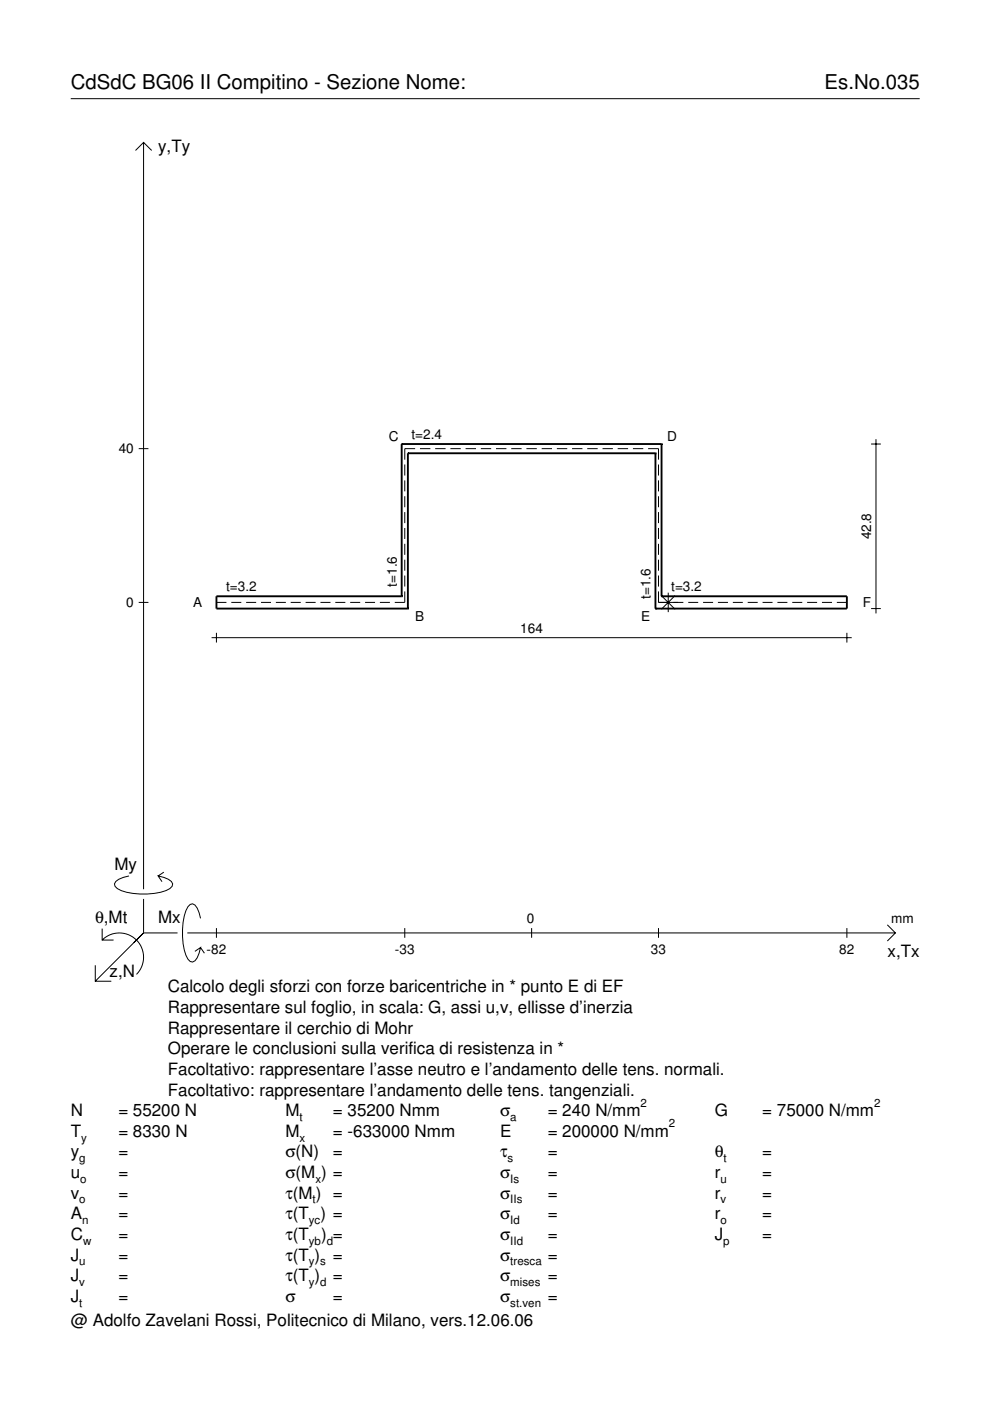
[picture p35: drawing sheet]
<svg xmlns="http://www.w3.org/2000/svg" width="210mm" height="297mm" viewBox="0 0 210 297" stroke-linecap="round" stroke-linejoin="round" font-family="sans-serif">
<defs><g id="words">
<g font-size="4.3">
<text x="15" y="18.9">CdSdC BG06 II Compitino - Sezione Nome:</text>
<text x="174.8" y="18.9">Es.No.035</text>
</g>
<g font-size="3.6">
<text x="33.5" y="32.3">y,Ty</text>
<text x="24.3" y="184.4">My</text>
<text x="20.1" y="195.7">θ,Mt</text>
<text x="33.5" y="195.7">Mx</text>
<text x="188.2" y="203">x,Tx</text>
<text x="23.2" y="207.1">z,N</text>
<text x="35.6" y="210.4">Calcolo degli sforzi con forze baricentriche in * punto E di EF</text>
<text x="35.6" y="214.8">Rappresentare sul foglio, in scala: G, assi u,v, ellisse d’inerzia</text>
<text x="35.6" y="219.2">Rappresentare il cerchio di Mohr</text>
<text x="35.6" y="223.5">Operare le conclusioni sulla verifica di resistenza in *</text>
<text x="35.6" y="227.9">Facoltativo: rappresentare l’asse neutro e l’andamento delle tens. normali.</text>
<text x="35.6" y="232.3">Facoltativo: rappresentare l’andamento delle tens. tangenziali.</text>
<text x="15" y="236.7">N</text>
<text x="25.1" y="236.7">= 55200 N</text>
<text x="60.5" y="236.7">M</text>
<text x="70.6" y="236.7">= 35200 Nmm</text>
<text x="106" y="236.7">σ</text>
<text x="116.1" y="236.7">= 240 N/mm</text>
<text x="151.5" y="236.7">G</text>
<text x="161.6" y="236.7">= 75000 N/mm</text>
<text x="15" y="245.4">y</text>
<text x="15" y="241">T</text>
<text x="25.1" y="241">= 8330 N</text>
<text x="25.1" y="245.4">=</text>
<text x="60.5" y="241">M</text>
<text x="60.5" y="245.4">σ(N)</text>
<text x="70.6" y="241">= -633000 Nmm</text>
<text x="70.6" y="245.4">=</text>
<text x="106" y="241">E</text>
<text x="106" y="245.4">τ</text>
<text x="116.1" y="241">= 200000 N/mm</text>
<text x="116.1" y="245.4">=</text>
<text x="151.5" y="245.4">θ</text>
<text x="161.6" y="245.4">=</text>
<text x="15" y="249.8">u</text>
<text x="25.1" y="249.8">=</text>
<text x="60.5" y="249.8">σ(M ) =</text>
<text x="106" y="249.8">σ</text>
<text x="116.1" y="249.8">=</text>
<text x="151.5" y="249.8">r</text>
<text x="161.6" y="249.8">=</text>
<text x="15" y="254.2">v</text>
<text x="25.1" y="254.2">=</text>
<text x="60.5" y="254.2">τ(M ) =</text>
<text x="106" y="254.2">σ</text>
<text x="116.1" y="254.2">=</text>
<text x="151.5" y="254.2">r</text>
<text x="161.6" y="254.2">=</text>
<text x="15" y="258.5">A</text>
<text x="15" y="262.9">C</text>
<text x="25.1" y="262.9">=</text>
<text x="25.1" y="258.5">=</text>
<text x="60.5" y="258.5">τ(T ) =</text>
<text x="60.5" y="262.9">τ(T</text>
<text x="68.1" y="262.9">) =</text>
<text x="106" y="258.5">σ</text>
<text x="106" y="262.9">σ</text>
<text x="116.1" y="258.5">=</text>
<text x="116.1" y="262.9">=</text>
<text x="151.5" y="258.5">r</text>
<text x="151.5" y="262.9">J</text>
<text x="161.6" y="258.5">=</text>
<text x="161.6" y="262.9">=</text>
<text x="15" y="267.3">J</text>
<text x="25.1" y="267.3">=</text>
<text x="60.5" y="267.3">τ(T )</text>
<text x="70.6" y="267.3">=</text>
<text x="106" y="267.3">σ</text>
<text x="116.1" y="267.3">=</text>
<text x="15" y="271.7">J</text>
<text x="25.1" y="271.7">=</text>
<text x="60.5" y="271.7">τ(T )</text>
<text x="70.6" y="271.7">=</text>
<text x="106" y="271.7">σ</text>
<text x="116.1" y="271.7">=</text>
<text x="15" y="281.2">@ Adolfo Zavelani Rossi, Politecnico di Milano, vers.12.06.06</text>
<text x="15" y="276">J</text>
<text x="25.1" y="276">=</text>
<text x="60.5" y="276">σ</text>
<text x="70.6" y="276">=</text>
<text x="106" y="276">σ</text>
<text x="116.1" y="276">=</text>
</g>
<g font-size="2.9">
<text x="82.4" y="93.4">C</text>
<text x="87.2" y="93.1">t=2.4</text>
<text x="141.5" y="93.4">D</text>
<text x="25.2" y="96.1">40</text>
<text x="184.7" y="114.4" transform="rotate(-90 184.7 114.4)">42.8</text>
<text x="47.9" y="125.4">t=3.2</text>
<text x="84.1" y="124.4" transform="rotate(-90 84.1 124.4)">t=1.6</text>
<text x="142.3" y="125.4">t=3.2</text>
<text x="26.8" y="128.7">0</text>
<text x="41" y="128.6">A</text>
<text x="88" y="131.6">B</text>
<text x="135.9" y="131.6">E</text>
<text x="137.9" y="127" transform="rotate(-90 137.9 127)">t=1.6</text>
<text x="183" y="128.6">F</text>
<text x="110.3" y="134.2">164</text>
<text x="111.7" y="195.7">0</text>
<text x="189" y="195.7">mm</text>
<text x="43.8" y="202.2">-82</text>
<text x="83.7" y="202.2">-33</text>
<text x="138" y="202.2">33</text>
<text x="178" y="202.2">82</text>
</g>
<g font-size="2.4">
<text x="63.5" y="237.7">t</text>
<text x="108.2" y="237.7">a</text>
<text x="135.8" y="234.7">2</text>
<text x="141.8" y="239">2</text>
<text x="185.3" y="234.7">2</text>
<text x="17.2" y="242">y</text>
<text x="63.5" y="242">x</text>
<text x="16.8" y="246.4">g</text>
<text x="17" y="250.8">o</text>
<text x="66.9" y="250.8">x</text>
<text x="107.6" y="246.4">s</text>
<text x="108.2" y="250.8">Is</text>
<text x="152.7" y="250.8">u</text>
<text x="153.4" y="246.4">t</text>
<text x="16.8" y="255.2">o</text>
<text x="66.3" y="255.2">t</text>
<text x="108.2" y="255.2">IIs</text>
<text x="152.7" y="255.2">v</text>
<text x="17.4" y="259.5">n</text>
<text x="17.6" y="263.9">w</text>
<text x="65.5" y="259.5">yc</text>
<text x="65.5" y="263.9">yb d</text>
<text x="108.2" y="259.5">Id</text>
<text x="108.2" y="263.9">IId</text>
<text x="152.7" y="259.5">o</text>
<text x="153.3" y="263.9">p</text>
<text x="16.8" y="268.3">u</text>
<text x="65.5" y="268.3">y s</text>
<text x="108.2" y="268.3">tresca</text>
<text x="16.8" y="272.7">v</text>
<text x="65.5" y="272.7">y d</text>
<text x="108.2" y="272.7">mises</text>
<text x="16.8" y="277">t</text>
<text x="108.2" y="277">st.ven</text>
</g>
</g></defs>
<g fill="none" stroke="#000" stroke-width=".21">
<path d="M15 20.9h180M28.7 31.9l1.7-1.7 1.8 1.7M30.4 30.2v158.3M29.4 95.1h2.1M85.8 98.5v2.3M88 95.1h-2.2v2.4M89 95.1h2.2M92.3 95.1h2.2M95.5 95.1h2.2M98.7 95.1h2.2M101.9 95.1h2.2M105.2 95.1h2.2"/>
<path d="M108.4 95.1h2.2M111.6 95.1h2.2M114.8 95.1h2.2M118.1 95.1h2.2M121.3 95.1h2.2M124.5 95.1h2.2M127.7 95.1h2.2M131 95.1h2.2M134.2 95.1h2.2M137.4 95.1h2.2v2.4M139.6 98.5v2.3M184.7 94.1h2.1"/>
<path d="M185.7 93.1v37M85.8 101.9v2.3M85.8 105.2v2.3M85.8 108.6v2.3M85.8 111.9v2.4M85.8 115.3v2.3M85.8 118.7v2.3M139.6 101.9v2.3M139.6 105.2v2.3M139.6 108.6v2.3M139.6 111.9v2.4M139.6 115.3v2.3"/>
<path d="M139.6 118.7v2.3M29.4 127.7h2.1M44.9 135.2h135.7M45.9 127.7h2.1M45.9 134.2v2M49 127.7h2.2M52.2 127.7h2.1M55.3 127.7h2.2M58.5 127.7h2.1M61.6 127.7h2.2M64.8 127.7h2.1M67.9 127.7h2.2"/>
<path d="M71.1 127.7h2.1M74.2 127.7h2.2M77.4 127.7h2.1M80.5 127.7h2.2M85.8 125.4v2.3h-2.1M85.8 122v2.4M139.6 125.4v2.3h5.3M139.6 122v2.4M140.2 126.3l2.9 2.9M141.7 125.7v4.1M143.1 126.3l-2.9 2.9M145.9 127.7h2.1"/>
<path d="M149.1 127.7h2.1M152.2 127.7h2.1M155.4 127.7h2.1M158.5 127.7h2.1M161.7 127.7h2.1M164.8 127.7h2.1M168 127.7h2.1M171.1 127.7h2.1M174.3 127.7h2.1M177.4 127.7h2.2M179.6 134.2v2M184.7 129h2.1"/>
<path d="M21.7 199.3a5.1 5.1 0 0 1 7.2 0 5.1 5.1 0 0 1 0 7.3M21.7 196.9v2.4h2.4M27.3 185.7a3.6 3.6 0 0 0-3 1.7l.1 .5a5.6 5.6 0 0 0 3.8 1.5 13.4 13.4 0 0 0 7.8-1l.5-.5 .1-.5a3.6 3.6 0 0 0-3.1-1.7l.8 1.2M30.4 190.6v7.2M30.4 197.8l-10.2 10.2M30.4 197.8h7.2M34.7 184.9l-1.2 .8M39.7 197.8h150.1M42.5 194.7a3.6 3.6 0 0 0-1.7-3.1l-.5 .2a5.7 5.7 0 0 0-1.5 3.7 13.3 13.3 0 0 0 1 7.9l.5 .5 .5 .1a3.6 3.6 0 0 0 1.7-3.1l-1.2 .8M45.9 196.8v2M85.8 196.8v2M112.7 196.8v2"/>
<path d="M139.6 196.8v2M179.6 196.8v2M188.1 196.1l1.7 1.7-1.7 1.7M20.2 204.7v3.3h3.4M42.5 200.9l.8 1.2"/>
</g>
<g fill="none" stroke="#000" stroke-width=".4">
<path d="M85.2 94.1h.1M85.2 94.1v32.3M85.2 94.1h55.1M86.5 96.1h.1M86.5 96.1v32.9M86.5 96.1h52.5M139 96.1h.1M139 96.1v32.9M140.3 94.1h.1M140.3 94.1v32.3M85.2 126.4h.1M85.2 126.4h-39.3v2.6h40.6"/>
<path d="M86.5 129h.1M139 129h.1M140.3 126.4h.1M140.3 126.4h39.3v2.6h-40.6"/>
</g>
<use href="#words"/>
</svg>
